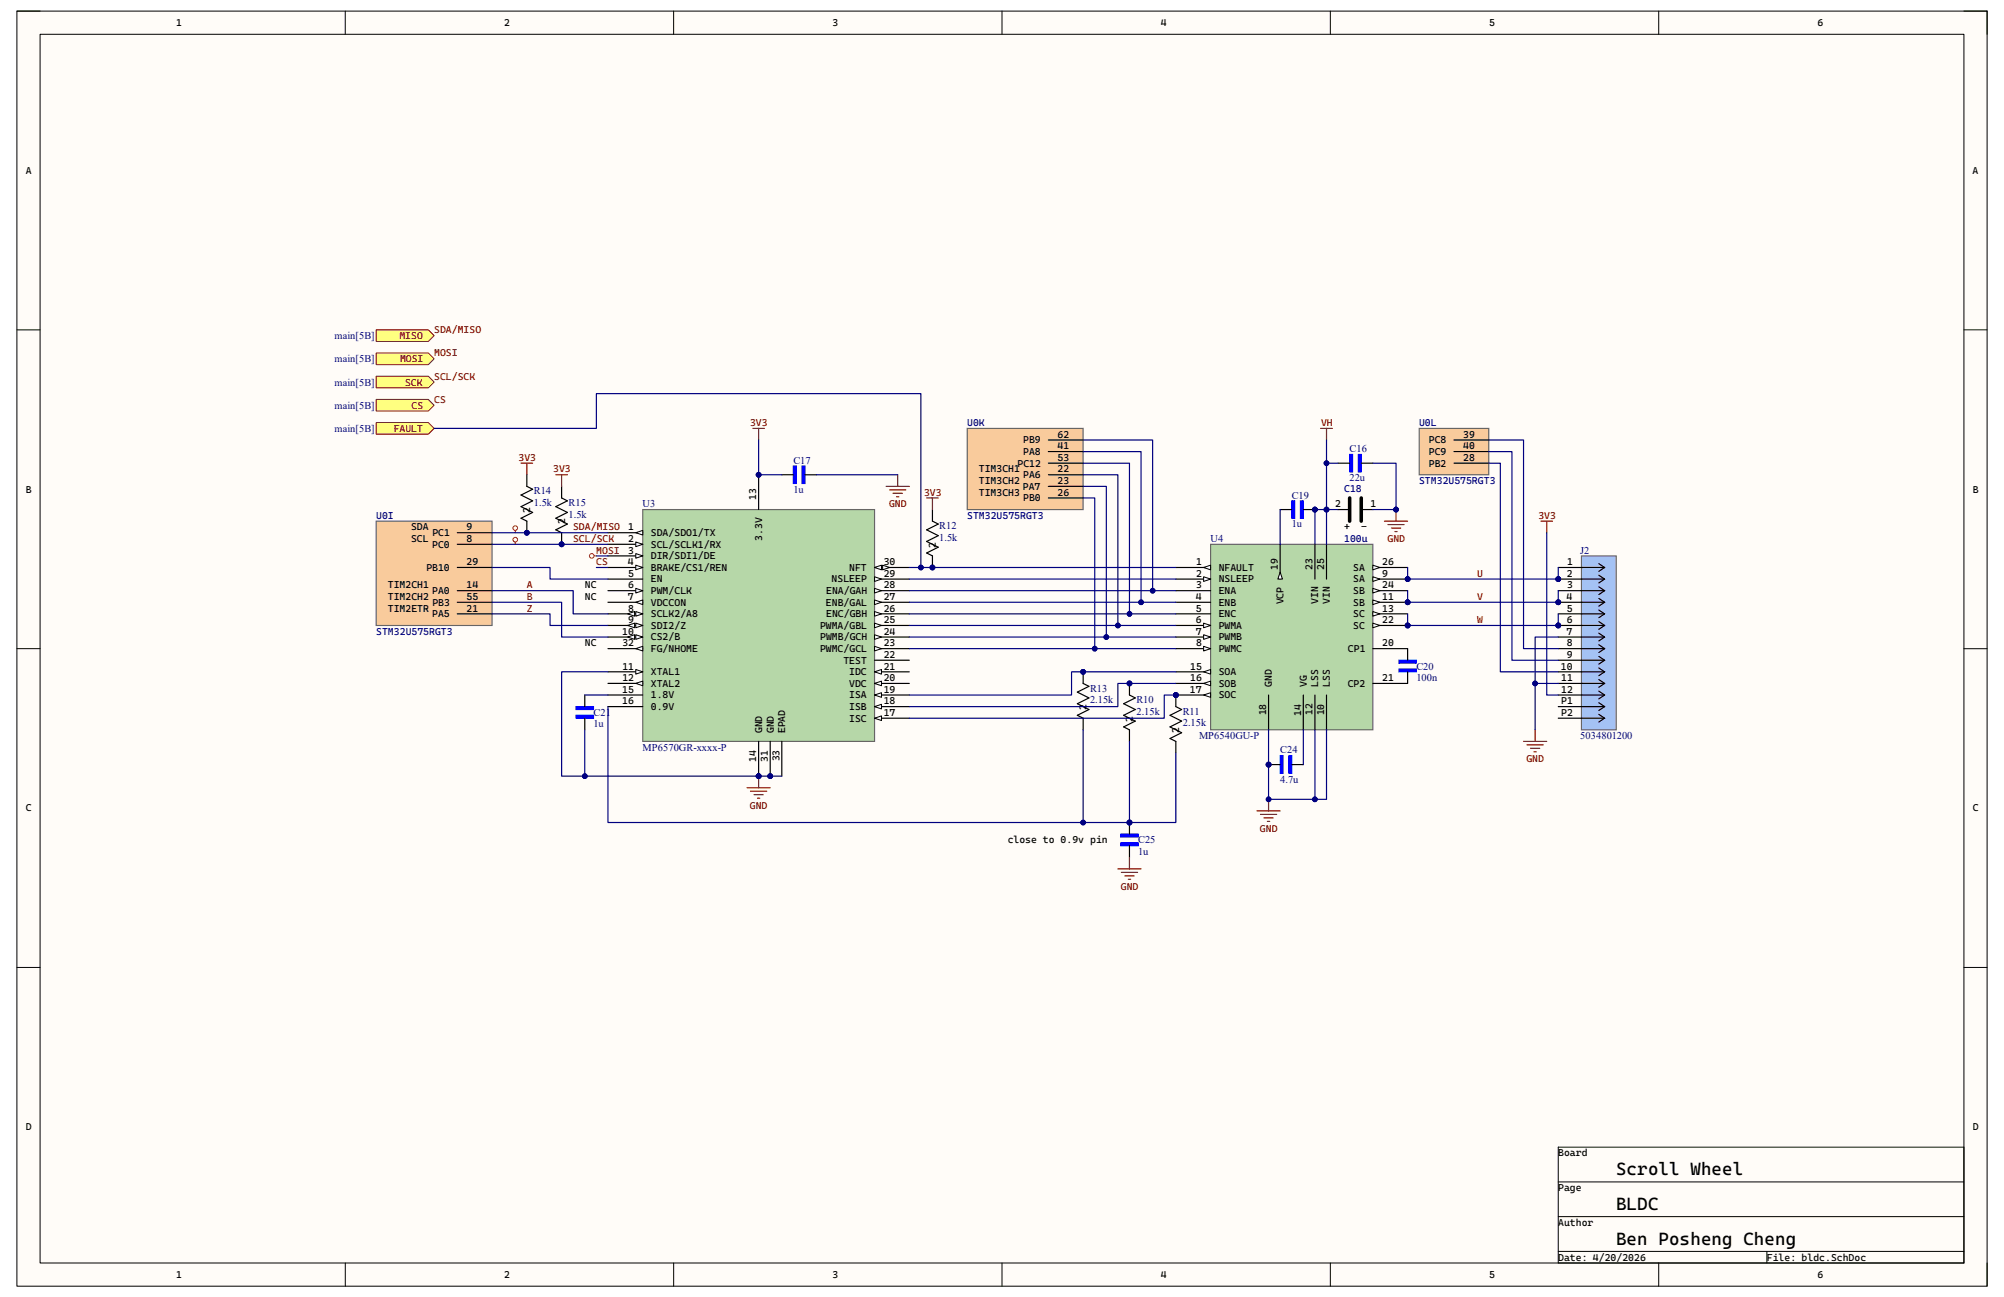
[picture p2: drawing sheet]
<svg xmlns="http://www.w3.org/2000/svg" width="432mm" height="279mm" viewBox="0 0 432 279" stroke-linecap="round" stroke-linejoin="round" font-family="sans-serif">
<defs><g id="words">
<g font-size="3.8">
<text x="348.2" y="253.2">Scroll Wheel</text>
<text x="348.2" y="260.7">BLDC</text>
<text x="348.2" y="268.2">Ben Posheng Cheng</text>
</g>
<g font-size="2.2">
<text x="37.9" y="5.6">1</text>
<text x="108.6" y="5.6">2</text>
<text x="179.4" y="5.6">3</text>
<text x="250.1" y="5.6">4</text>
<text x="320.9" y="5.6">5</text>
<text x="391.6" y="5.6">6</text>
<text x="5.5" y="37.5">A</text>
<text x="425" y="37.5">A</text>
<text x="220.5" y="95.5">PB9</text>
<text x="227.9" y="94.3">62</text>
<text x="307.9" y="95.5">PC8</text>
<text x="315.3" y="94.3">39</text>
<text x="210.9" y="101.8">TIM3CH1</text>
<text x="219.2" y="100.5">PC12</text>
<text x="220.5" y="98">PA8</text>
<text x="227.9" y="101.8">22</text>
<text x="227.9" y="99.3">53</text>
<text x="227.9" y="96.8">41</text>
<text x="307.9" y="98">PC9</text>
<text x="307.9" y="100.5">PB2</text>
<text x="315.3" y="96.8">40</text>
<text x="315.3" y="99.3">28</text>
<text x="5.5" y="106.1">B</text>
<text x="162.9" y="107.8" transform="rotate(-90 162.9 107.8)">13</text>
<text x="210.9" y="104.3">TIM3CH2</text>
<text x="210.9" y="106.8">TIM3CH3</text>
<text x="220.4" y="105.5">PA7</text>
<text x="220.5" y="103">PA6</text>
<text x="220.5" y="108">PB0</text>
<text x="227.9" y="104.3">23</text>
<text x="227.9" y="106.8">26</text>
<text x="425.1" y="106.1">B</text>
<text x="114.3" y="110.5" transform="rotate(-90 114.3 110.5)">2</text>
<text x="121.7" y="113" transform="rotate(-90 121.7 113)">2</text>
<text x="287.7" y="109.3">2</text>
<text x="295.3" y="109.3">1</text>
<text x="88.6" y="114.3">SDA</text>
<text x="88.6" y="116.8">SCL</text>
<text x="93.1" y="118">PC0</text>
<text x="93.2" y="115.5">PC1</text>
<text x="100.5" y="116.8">8</text>
<text x="100.5" y="114.3">9</text>
<text x="135.3" y="116.8">2</text>
<text x="135.4" y="114.3">1</text>
<text x="135.4" y="119.3">3</text>
<text x="140.3" y="115.5">SDA/SDO1/TX</text>
<text x="140.3" y="118">SCL/SCLK1/RX</text>
<text x="164.2" y="116.5" transform="rotate(-90 164.2 116.5)">3.3V</text>
<text x="201.7" y="118" transform="rotate(-90 201.7 118)">2</text>
<text x="289.6" y="114.3">+</text>
<text x="293.3" y="114.3">-</text>
<text x="91.9" y="123">PB10</text>
<text x="100.5" y="121.8">29</text>
<text x="135.3" y="121.8">4</text>
<text x="135.3" y="124.2">5</text>
<text x="140.3" y="120.5">DIR/SDI1/DE</text>
<text x="140.3" y="123">BRAKE/CS1/REN</text>
<text x="140.3" y="125.5">EN</text>
<text x="179.2" y="125.5">NSLEEP</text>
<text x="183" y="123">NFT</text>
<text x="190.4" y="124.2">29</text>
<text x="190.4" y="121.8">30</text>
<text x="257.7" y="121.8">1</text>
<text x="257.7" y="124.2">2</text>
<text x="262.6" y="123">NFAULT</text>
<text x="262.6" y="125.5">NSLEEP</text>
<text x="275.3" y="122.8" transform="rotate(-90 275.3 122.8)">19</text>
<text x="282.8" y="122.8" transform="rotate(-90 282.8 122.8)">23</text>
<text x="285.3" y="122.8" transform="rotate(-90 285.3 122.8)">25</text>
<text x="291.6" y="125.5">SA</text>
<text x="291.6" y="123">SA</text>
<text x="297.8" y="124.2">9</text>
<text x="297.8" y="121.8">26</text>
<text x="337.6" y="124.2">2</text>
<text x="337.7" y="121.8">1</text>
<text x="83.6" y="126.7">TIM2CH1</text>
<text x="83.6" y="129.2">TIM2CH2</text>
<text x="83.6" y="131.7">TIM2ETR</text>
<text x="93.1" y="128">PA0</text>
<text x="93.2" y="130.5">PB3</text>
<text x="100.5" y="126.7">14</text>
<text x="100.5" y="129.2">55</text>
<text x="100.5" y="131.7">21</text>
<text x="126" y="126.7">NC</text>
<text x="126" y="129.2">NC</text>
<text x="135.3" y="129.2">7</text>
<text x="135.3" y="126.7">6</text>
<text x="135.3" y="131.7">8</text>
<text x="140.3" y="128">PWM/CLK</text>
<text x="140.3" y="130.5">VDCCON</text>
<text x="178" y="130.5">ENB/GAL</text>
<text x="178" y="128">ENA/GAH</text>
<text x="190.4" y="131.7">26</text>
<text x="190.4" y="129.2">27</text>
<text x="190.4" y="126.7">28</text>
<text x="257.7" y="129.2">4</text>
<text x="257.7" y="131.7">5</text>
<text x="257.8" y="126.7">3</text>
<text x="262.6" y="128">ENA</text>
<text x="262.6" y="130.5">ENB</text>
<text x="276.6" y="130.2" transform="rotate(-90 276.6 130.2)">VCP</text>
<text x="284.1" y="130.1" transform="rotate(-90 284.1 130.1)">VIN</text>
<text x="286.6" y="130.1" transform="rotate(-90 286.6 130.1)">VIN</text>
<text x="291.6" y="130.5">SB</text>
<text x="291.6" y="128">SB</text>
<text x="297.8" y="129.2">11</text>
<text x="297.8" y="131.7">13</text>
<text x="297.8" y="126.7">24</text>
<text x="337.6" y="129.2">4</text>
<text x="337.6" y="131.7">5</text>
<text x="337.7" y="126.7">3</text>
<text x="93.1" y="133">PA5</text>
<text x="134.1" y="136.7">10</text>
<text x="135.3" y="134.2">9</text>
<text x="140.3" y="133">SCLK2/A8</text>
<text x="140.3" y="135.5">SDI2/Z</text>
<text x="140.3" y="138">CS2/B</text>
<text x="176.7" y="135.5">PWMA/GBL</text>
<text x="176.7" y="138">PWMB/GCH</text>
<text x="178" y="133">ENC/GBH</text>
<text x="190.4" y="136.7">24</text>
<text x="190.4" y="134.2">25</text>
<text x="257.6" y="136.7">7</text>
<text x="257.7" y="134.2">6</text>
<text x="262.6" y="133">ENC</text>
<text x="262.6" y="135.5">PWMA</text>
<text x="262.6" y="138">PWMB</text>
<text x="291.6" y="133">SC</text>
<text x="291.6" y="135.5">SC</text>
<text x="297.8" y="134.2">22</text>
<text x="337.5" y="136.7">7</text>
<text x="337.6" y="134.2">6</text>
<text x="126" y="139.2">NC</text>
<text x="134.1" y="139.2">32</text>
<text x="140.3" y="140.5">FG/NHOME</text>
<text x="176.7" y="140.5">PWMC/GCL</text>
<text x="181.7" y="143">TEST</text>
<text x="190.4" y="141.7">22</text>
<text x="190.4" y="139.2">23</text>
<text x="257.7" y="139.2">8</text>
<text x="262.6" y="140.5">PWMC</text>
<text x="290.4" y="140.5">CP1</text>
<text x="297.8" y="139.2">20</text>
<text x="337.6" y="139.2">8</text>
<text x="337.6" y="141.7">9</text>
<text x="134.1" y="149.2">15</text>
<text x="134.1" y="144.2">11</text>
<text x="134.1" y="146.7">12</text>
<text x="140.3" y="145.5">XTAL1</text>
<text x="140.3" y="148">XTAL2</text>
<text x="183" y="148">VDC</text>
<text x="183" y="145.5">IDC</text>
<text x="190.4" y="149.2">19</text>
<text x="190.4" y="146.7">20</text>
<text x="190.4" y="144.2">21</text>
<text x="256.4" y="149.2">17</text>
<text x="256.5" y="144.2">15</text>
<text x="256.5" y="146.7">16</text>
<text x="262.6" y="145.5">SOA</text>
<text x="262.6" y="148">SOB</text>
<text x="274.1" y="148" transform="rotate(-90 274.1 148)">GND</text>
<text x="281.6" y="148" transform="rotate(-90 281.6 148)">VG</text>
<text x="284.1" y="148" transform="rotate(-90 284.1 148)">LSS</text>
<text x="286.6" y="148" transform="rotate(-90 286.6 148)">LSS</text>
<text x="290.4" y="148">CP2</text>
<text x="297.8" y="146.7">21</text>
<text x="336.3" y="144.2">10</text>
<text x="336.4" y="146.7">11</text>
<text x="336.4" y="149.2">12</text>
<text x="134.1" y="151.7">16</text>
<text x="140.3" y="150.5">1.8V</text>
<text x="140.3" y="153">0.9V</text>
<text x="183" y="155.4">ISC</text>
<text x="183" y="153">ISB</text>
<text x="183" y="150.5">ISA</text>
<text x="190.4" y="154.2">17</text>
<text x="190.4" y="151.7">18</text>
<text x="234.1" y="152.9" transform="rotate(-90 234.1 152.9)">2</text>
<text x="244.1" y="155.4" transform="rotate(-90 244.1 155.4)">2</text>
<text x="262.6" y="150.5">SOC</text>
<text x="272.8" y="154.1" transform="rotate(-90 272.8 154.1)">18</text>
<text x="280.3" y="154.1" transform="rotate(-90 280.3 154.1)">14</text>
<text x="282.8" y="154.1" transform="rotate(-90 282.8 154.1)">12</text>
<text x="285.3" y="154.1" transform="rotate(-90 285.3 154.1)">10</text>
<text x="336.4" y="151.7">P1</text>
<text x="336.4" y="154.2">P2</text>
<text x="164.2" y="157.9" transform="rotate(-90 164.2 157.9)">GND</text>
<text x="166.7" y="157.9" transform="rotate(-90 166.7 157.9)">GND</text>
<text x="169.2" y="157.9" transform="rotate(-90 169.2 157.9)">EPAD</text>
<text x="254.1" y="157.9" transform="rotate(-90 254.1 157.9)">2</text>
<text x="162.9" y="164.1" transform="rotate(-90 162.9 164.1)">14</text>
<text x="165.4" y="164.1" transform="rotate(-90 165.4 164.1)">31</text>
<text x="167.9" y="164" transform="rotate(-90 167.9 164)">33</text>
<text x="5.5" y="174.8">C</text>
<text x="425.1" y="174.8">C</text>
<text x="217.1" y="181.7">close to 0.9v pin</text>
<text x="5.5" y="243.5">D</text>
<text x="425.1" y="243.5">D</text>
<text x="335.7" y="249.1">Board</text>
<text x="335.7" y="256.6">Page</text>
<text x="335.7" y="264.1">Author</text>
<text x="37.9" y="275.3">1</text>
<text x="108.6" y="275.3">2</text>
<text x="179.4" y="275.3">3</text>
<text x="250.1" y="275.3">4</text>
<text x="320.9" y="275.3">5</text>
<text x="335.7" y="271.6">Date: 4/20/2026</text>
<text x="380.7" y="271.6">File: bldc.SchDoc</text>
<text x="391.6" y="275.3">6</text>
</g>
<g font-size="2.2" fill="#800000">
<text x="93.6" y="71.8">SDA/MISO</text>
<text x="86.1" y="73.1">MISO</text>
<text x="93.6" y="76.8">MOSI</text>
<text x="86.2" y="78.1">MOSI</text>
<text x="87.3" y="83.1">SCK</text>
<text x="93.6" y="81.8">SCL/SCK</text>
<text x="88.7" y="88.1">CS</text>
<text x="93.6" y="86.8">CS</text>
<text x="84.8" y="93">FAULT</text>
<text x="161.6" y="91.8">3V3</text>
<text x="284.6" y="91.8">VH</text>
<text x="111.7" y="99.3">3V3</text>
<text x="119.2" y="101.8">3V3</text>
<text x="199.1" y="106.8">3V3</text>
<text x="191.6" y="109.3">GND</text>
<text x="331.5" y="111.8">3V3</text>
<text x="123.5" y="114.3">SDA/MISO</text>
<text x="123.5" y="116.8">SCL/SCK</text>
<text x="128.5" y="119.3">MOSI</text>
<text x="299" y="116.8">GND</text>
<text x="128.5" y="121.8">CS</text>
<text x="318.3" y="124.2">U</text>
<text x="113.5" y="126.7">A</text>
<text x="113.5" y="129.2">B</text>
<text x="113.5" y="131.7">Z</text>
<text x="318.3" y="129.2">V</text>
<text x="318.3" y="134.2">W</text>
<text x="328.9" y="164.2">GND</text>
<text x="161.6" y="174.2">GND</text>
<text x="271.5" y="179.2">GND</text>
<text x="241.5" y="191.6">GND</text>
</g>
<g font-size="2.2" fill="#000080">
<text x="72.1" y="73.1">main[5B]</text>
<text x="72.1" y="78.1">main[5B]</text>
<text x="72.1" y="83.1">main[5B]</text>
<text x="72.1" y="88.1">main[5B]</text>
<text x="72.1" y="93">main[5B]</text>
<text x="208.4" y="91.8">U0K</text>
<text x="305.8" y="91.8">U0L</text>
<text x="170.9" y="99.9">C17</text>
<text x="290.8" y="97.4">C16</text>
<text x="115" y="106.5">R14</text>
<text x="170.9" y="106.1">1u</text>
<text x="278.3" y="107.4">C19</text>
<text x="289.6" y="106">C18</text>
<text x="290.8" y="103.6">22u</text>
<text x="305.8" y="104.3">STM32U575RGT3</text>
<text x="81.1" y="111.8">U0I</text>
<text x="115" y="109">1.5k</text>
<text x="122.5" y="109">R15</text>
<text x="122.5" y="111.5">1.5k</text>
<text x="138.5" y="109.3">U3</text>
<text x="208.4" y="111.8">STM32U575RGT3</text>
<text x="278.3" y="113.6">1u</text>
<text x="202.4" y="114">R12</text>
<text x="202.4" y="116.5">1.5k</text>
<text x="260.9" y="116.8">U4</text>
<text x="289.6" y="116.8">100u</text>
<text x="340.5" y="119.3">J2</text>
<text x="81.1" y="136.7">STM32U575RGT3</text>
<text x="234.9" y="149">R13</text>
<text x="305.2" y="144.2">C20</text>
<text x="305.2" y="146.7">100n</text>
<text x="127.9" y="154.2">C21</text>
<text x="234.9" y="151.5">2.15k</text>
<text x="244.9" y="151.5">R10</text>
<text x="244.9" y="154">2.15k</text>
<text x="254.8" y="154">R11</text>
<text x="127.9" y="156.7">1u</text>
<text x="138.5" y="161.7">MP6570GR-xxxx-P</text>
<text x="254.8" y="156.5">2.15k</text>
<text x="258.4" y="159.2">MP6540GU-P</text>
<text x="340.5" y="159.2">5034801200</text>
<text x="275.8" y="162.3">C24</text>
<text x="275.8" y="168.6">4.7u</text>
<text x="245.2" y="181.7">C25</text>
<text x="245.2" y="184.2">1u</text>
</g>
</g></defs>
<path d="M3.6 2.4h424.6v274.7h-424.6z" fill-rule="evenodd" fill="#fffcf8"/>
<path d="M3.6 2.4h424.6v274.7h-424.6z" fill="none" stroke="#000" stroke-width=".22"/>
<path d="M8.6 7.4h414.6v264.7h-414.6z" fill-rule="evenodd" fill="#fffcf8"/>
<g fill="none" stroke="#000" stroke-width=".22">
<path d="M3.6 2.4h5M8.6 7.4h414.6v264.7h-414.6zM74.4 2.4v5M145.1 2.4v5M215.9 2.4v5M286.6 2.4v5M357.4 2.4v5M423.2 2.4h5v5M3.6 71.1h5M423.2 71.1h5M3.6 139.7h5M423.2 139.7h5"/>
<path d="M3.6 208.4h5M423.2 208.4h5M335.8 247.1v25h87.4v-25h-87.4M335.8 254.6h87.4M74.4 272.1v5M145.2 272.1v5M215.9 272.1v5M286.6 272.1v5M335.8 262.1h87.4M335.8 269.6h87.4M357.4 272.1v5M380.7 269.6v2.5"/>
<path d="M428.2 272.1v5"/>
</g>
<circle cx="303.3" cy="124.7" r=".5" fill="#000080"/>
<circle cx="303.3" cy="124.7" r=".5" fill="none" stroke="#000080" stroke-width=".22"/>
<circle cx="303.3" cy="129.7" r=".5" fill="#000080"/>
<circle cx="303.3" cy="129.7" r=".5" fill="none" stroke="#000080" stroke-width=".22"/>
<circle cx="253.4" cy="149.7" r=".5" fill="#000080"/>
<circle cx="253.4" cy="149.7" r=".5" fill="none" stroke="#000080" stroke-width=".22"/>
<circle cx="303.3" cy="134.7" r=".5" fill="#000080"/>
<circle cx="303.3" cy="134.7" r=".5" fill="none" stroke="#000080" stroke-width=".22"/>
<path d="M260.8 117.3h35v39.9h-35z" fill-rule="evenodd" fill="#b6d7a8"/>
<path d="M260.8 117.3h35v39.9h-35z" fill="none" stroke="#666" stroke-width=".25"/>
<path d="M253.4 122.2h7.4" fill="none" stroke="#000" stroke-width=".25"/>
<path d="M259.3 122.2l1.5-.4v1z" fill="#f8fcff"/>
<path d="M259.3 122.2l1.5-.4v1z" fill="none" stroke="#000" stroke-width=".22"/>
<path d="M253.4 124.7h7.4" fill="none" stroke="#000" stroke-width=".25"/>
<path d="M259.3 124.2l1.5 .5-1.5 .6z" fill="#f8fcff"/>
<path d="M259.3 124.2l1.5 .5-1.5 .6z" fill="none" stroke="#000" stroke-width=".22"/>
<path d="M253.4 127.2h7.4M253.4 129.7h7.4M253.4 132.2h7.4M253.4 134.7h7.4" fill="none" stroke="#000" stroke-width=".25"/>
<path d="M259.3 134.2l1.5 .5-1.5 .5z" fill="#f8fcff"/>
<path d="M259.3 134.2l1.5 .5-1.5 .5z" fill="none" stroke="#000" stroke-width=".22"/>
<path d="M253.4 137.2h7.4" fill="none" stroke="#000" stroke-width=".25"/>
<path d="M259.3 136.7l1.5 .5-1.5 .5z" fill="#f8fcff"/>
<path d="M259.3 136.7l1.5 .5-1.5 .5z" fill="none" stroke="#000" stroke-width=".22"/>
<path d="M253.4 139.7h7.4" fill="none" stroke="#000" stroke-width=".25"/>
<path d="M259.3 139.2l1.5 .5-1.5 .5z" fill="#f8fcff"/>
<path d="M259.3 139.2l1.5 .5-1.5 .5z" fill="none" stroke="#000" stroke-width=".22"/>
<path d="M295.8 124.7h7.5" fill="none" stroke="#000" stroke-width=".25"/>
<path d="M295.8 124.2l1.5 .5-1.5 .6z" fill="#f8fcff"/>
<path d="M295.8 124.2l1.5 .5-1.5 .6z" fill="none" stroke="#000" stroke-width=".22"/>
<circle cx="303.3" cy="124.7" r=".5" fill="#000080"/>
<circle cx="303.3" cy="124.7" r=".5" fill="none" stroke="#000080" stroke-width=".22"/>
<path d="M295.8 129.7h7.5M285.8 149.7v7.5" fill="none" stroke="#000" stroke-width=".25"/>
<path d="M295.8 129.2l1.5 .5-1.5 .5z" fill="#f8fcff"/>
<path d="M295.8 129.2l1.5 .5-1.5 .5z" fill="none" stroke="#000" stroke-width=".22"/>
<circle cx="303.3" cy="129.7" r=".5" fill="#000080"/>
<circle cx="303.3" cy="129.7" r=".5" fill="none" stroke="#000080" stroke-width=".22"/>
<path d="M295.8 132.2h7.5M283.3 149.7v7.5" fill="none" stroke="#000" stroke-width=".25"/>
<path d="M295.8 131.7l1.5 .5-1.5 .5z" fill="#f8fcff"/>
<path d="M295.8 131.7l1.5 .5-1.5 .5z" fill="none" stroke="#000" stroke-width=".22"/>
<path d="M253.4 144.7h7.4M280.8 149.7v7.5" fill="none" stroke="#000" stroke-width=".25"/>
<path d="M259.3 144.7l1.5-.5v1z" fill="#f8fcff"/>
<path d="M259.3 144.7l1.5-.5v1z" fill="none" stroke="#000" stroke-width=".22"/>
<path d="M253.4 147.2h7.4" fill="none" stroke="#000" stroke-width=".25"/>
<path d="M259.3 147.2l1.5-.5v1z" fill="#f8fcff"/>
<path d="M259.3 147.2l1.5-.5v1z" fill="none" stroke="#000" stroke-width=".22"/>
<path d="M253.4 149.7h7.4" fill="none" stroke="#000" stroke-width=".25"/>
<path d="M259.3 149.7l1.5-.5v1z" fill="#f8fcff"/>
<path d="M259.3 149.7l1.5-.5v1z" fill="none" stroke="#000" stroke-width=".22"/>
<circle cx="253.4" cy="149.7" r=".5" fill="#000080"/>
<circle cx="253.4" cy="149.7" r=".5" fill="none" stroke="#000080" stroke-width=".22"/>
<path d="M275.8 117.3v7.4M273.3 149.7v7.5" fill="none" stroke="#000" stroke-width=".25"/>
<path d="M275.8 123.3l.5 1.4h-1z" fill="#f8fcff"/>
<path d="M275.8 123.3l.5 1.4h-1z" fill="none" stroke="#000" stroke-width=".22"/>
<path d="M295.8 139.7h7.5M295.8 134.7h7.5M295.8 147.2h7.5" fill="none" stroke="#000" stroke-width=".25"/>
<path d="M295.8 134.2l1.5 .5-1.5 .5z" fill="#f8fcff"/>
<path d="M295.8 134.2l1.5 .5-1.5 .5z" fill="none" stroke="#000" stroke-width=".22"/>
<circle cx="303.3" cy="134.7" r=".5" fill="#000080"/>
<circle cx="303.3" cy="134.7" r=".5" fill="none" stroke="#000080" stroke-width=".22"/>
<path d="M283.3 117.3v7.4M295.8 127.2h7.5" fill="none" stroke="#000" stroke-width=".25"/>
<path d="M295.8 126.7l1.5 .5-1.5 .5z" fill="#f8fcff"/>
<path d="M295.8 126.7l1.5 .5-1.5 .5z" fill="none" stroke="#000" stroke-width=".22"/>
<path d="M285.8 117.3v7.4M295.8 122.2h7.5" fill="none" stroke="#000" stroke-width=".25"/>
<path d="M295.8 121.8l1.5 .4-1.5 .6z" fill="#f8fcff"/>
<path d="M295.8 121.8l1.5 .4-1.5 .6z" fill="none" stroke="#000" stroke-width=".22"/>
<circle cx="163.5" cy="102.3" r=".5" fill="#000080"/>
<circle cx="163.5" cy="102.3" r=".5" fill="none" stroke="#000080" stroke-width=".22"/>
<circle cx="163.5" cy="167.2" r=".5" fill="#000080"/>
<circle cx="163.5" cy="167.2" r=".5" fill="none" stroke="#000080" stroke-width=".22"/>
<circle cx="166" cy="167.2" r=".5" fill="#000080"/>
<circle cx="166" cy="167.2" r=".5" fill="none" stroke="#000080" stroke-width=".22"/>
<path d="M138.5 109.8h49.9v49.9h-49.9z" fill-rule="evenodd" fill="#b6d7a8"/>
<path d="M138.5 109.8h49.9v49.9h-49.9z" fill="none" stroke="#666" stroke-width=".25"/>
<path d="M131 114.8h7.5" fill="none" stroke="#000" stroke-width=".25"/>
<path d="M137 114.8l1.5-.5v1z" fill="#f8fcff"/>
<path d="M137 114.8l1.5-.5v1z" fill="none" stroke="#000" stroke-width=".22"/>
<path d="M131 117.3h7.5" fill="none" stroke="#000" stroke-width=".25"/>
<path d="M137 116.8l1.5 .5-1.5 .5z" fill="#f8fcff"/>
<path d="M137 116.8l1.5 .5-1.5 .5z" fill="none" stroke="#000" stroke-width=".22"/>
<path d="M131 119.8h7.5" fill="none" stroke="#000" stroke-width=".25"/>
<path d="M137 119.3l1.5 .5-1.5 .5z" fill="#f8fcff"/>
<path d="M137 119.3l1.5 .5-1.5 .5z" fill="none" stroke="#000" stroke-width=".22"/>
<path d="M131 122.2h7.5" fill="none" stroke="#000" stroke-width=".25"/>
<path d="M137 121.8l1.5 .4-1.5 .6z" fill="#f8fcff"/>
<path d="M137 121.8l1.5 .4-1.5 .6z" fill="none" stroke="#000" stroke-width=".22"/>
<path d="M131 124.7h7.5M131 127.2h7.5" fill="none" stroke="#000" stroke-width=".25"/>
<path d="M137 126.7l1.5 .5-1.5 .5z" fill="#f8fcff"/>
<path d="M137 126.7l1.5 .5-1.5 .5z" fill="none" stroke="#000" stroke-width=".22"/>
<path d="M131 129.7h7.5" fill="none" stroke="#000" stroke-width=".25"/>
<path d="M137 129.7l1.5-.5v1z" fill="#f8fcff"/>
<path d="M137 129.7l1.5-.5v1z" fill="none" stroke="#000" stroke-width=".22"/>
<path d="M131 132.2h7.5" fill="none" stroke="#000" stroke-width=".25"/>
<path d="M137 131.7l1.5 .5-1.5 .5z" fill="#f8fcff"/>
<path d="M137 131.7l1.5 .5-1.5 .5z" fill="none" stroke="#000" stroke-width=".22"/>
<path d="M135.2 132.2l1.5-.5v1z" fill="#f8fcff"/>
<path d="M135.2 132.2l1.5-.5v1z" fill="none" stroke="#000" stroke-width=".22"/>
<path d="M131 134.7h7.5" fill="none" stroke="#000" stroke-width=".25"/>
<path d="M137 134.2l1.5 .5-1.5 .5z" fill="#f8fcff"/>
<path d="M137 134.2l1.5 .5-1.5 .5z" fill="none" stroke="#000" stroke-width=".22"/>
<path d="M135.2 134.7l1.5-.5v1z" fill="#f8fcff"/>
<path d="M135.2 134.7l1.5-.5v1z" fill="none" stroke="#000" stroke-width=".22"/>
<path d="M131 137.2h7.5" fill="none" stroke="#000" stroke-width=".25"/>
<path d="M137 136.7l1.5 .5-1.5 .5z" fill="#f8fcff"/>
<path d="M137 136.7l1.5 .5-1.5 .5z" fill="none" stroke="#000" stroke-width=".22"/>
<path d="M135.2 137.2l1.5-.5v1z" fill="#f8fcff"/>
<path d="M135.2 137.2l1.5-.5v1z" fill="none" stroke="#000" stroke-width=".22"/>
<path d="M131 144.7h7.5" fill="none" stroke="#000" stroke-width=".25"/>
<path d="M137 144.2l1.5 .5-1.5 .5z" fill="#f8fcff"/>
<path d="M137 144.2l1.5 .5-1.5 .5z" fill="none" stroke="#000" stroke-width=".22"/>
<path d="M131 147.2h7.5" fill="none" stroke="#000" stroke-width=".25"/>
<path d="M137 147.2l1.5-.5v1z" fill="#f8fcff"/>
<path d="M137 147.2l1.5-.5v1z" fill="none" stroke="#000" stroke-width=".22"/>
<path d="M163.5 102.3v7.5" fill="none" stroke="#000" stroke-width=".25"/>
<circle cx="163.5" cy="102.3" r=".5" fill="#000080"/>
<circle cx="163.5" cy="102.3" r=".5" fill="none" stroke="#000080" stroke-width=".22"/>
<path d="M163.5 159.7v7.5" fill="none" stroke="#000" stroke-width=".25"/>
<circle cx="163.5" cy="167.2" r=".5" fill="#000080"/>
<circle cx="163.5" cy="167.2" r=".5" fill="none" stroke="#000080" stroke-width=".22"/>
<path d="M131 149.7h7.5M131 152.2h7.5M188.4 154.7h7.5" fill="none" stroke="#000" stroke-width=".25"/>
<path d="M188.4 154.7l1.5-.5v1z" fill="#f8fcff"/>
<path d="M188.4 154.7l1.5-.5v1z" fill="none" stroke="#000" stroke-width=".22"/>
<path d="M188.4 152.2h7.5" fill="none" stroke="#000" stroke-width=".25"/>
<path d="M188.4 152.2l1.5-.5v1z" fill="#f8fcff"/>
<path d="M188.4 152.2l1.5-.5v1z" fill="none" stroke="#000" stroke-width=".22"/>
<path d="M188.4 149.7h7.5" fill="none" stroke="#000" stroke-width=".25"/>
<path d="M188.4 149.7l1.5-.5v1z" fill="#f8fcff"/>
<path d="M188.4 149.7l1.5-.5v1z" fill="none" stroke="#000" stroke-width=".22"/>
<path d="M188.4 147.2h7.5" fill="none" stroke="#000" stroke-width=".25"/>
<path d="M188.4 147.2l1.5-.5v1z" fill="#f8fcff"/>
<path d="M188.4 147.2l1.5-.5v1z" fill="none" stroke="#000" stroke-width=".22"/>
<path d="M188.4 144.7h7.5" fill="none" stroke="#000" stroke-width=".25"/>
<path d="M188.4 144.7l1.5-.5v1z" fill="#f8fcff"/>
<path d="M188.4 144.7l1.5-.5v1z" fill="none" stroke="#000" stroke-width=".22"/>
<path d="M188.4 139.7h7.5M188.4 142.2h7.5" fill="none" stroke="#000" stroke-width=".25"/>
<path d="M188.4 139.2l1.5 .5-1.5 .5z" fill="#f8fcff"/>
<path d="M188.4 139.2l1.5 .5-1.5 .5z" fill="none" stroke="#000" stroke-width=".22"/>
<path d="M188.4 137.2h7.5" fill="none" stroke="#000" stroke-width=".25"/>
<path d="M188.4 136.7l1.5 .5-1.5 .5z" fill="#f8fcff"/>
<path d="M188.4 136.7l1.5 .5-1.5 .5z" fill="none" stroke="#000" stroke-width=".22"/>
<path d="M188.4 134.7h7.5" fill="none" stroke="#000" stroke-width=".25"/>
<path d="M188.4 134.2l1.5 .5-1.5 .5z" fill="#f8fcff"/>
<path d="M188.4 134.2l1.5 .5-1.5 .5z" fill="none" stroke="#000" stroke-width=".22"/>
<path d="M188.4 132.2h7.5" fill="none" stroke="#000" stroke-width=".25"/>
<path d="M188.4 131.7l1.5 .5-1.5 .5z" fill="#f8fcff"/>
<path d="M188.4 131.7l1.5 .5-1.5 .5z" fill="none" stroke="#000" stroke-width=".22"/>
<path d="M188.4 129.7h7.5" fill="none" stroke="#000" stroke-width=".25"/>
<path d="M188.4 129.2l1.5 .5-1.5 .5z" fill="#f8fcff"/>
<path d="M188.4 129.2l1.5 .5-1.5 .5z" fill="none" stroke="#000" stroke-width=".22"/>
<path d="M188.4 127.2h7.5" fill="none" stroke="#000" stroke-width=".25"/>
<path d="M188.4 126.7l1.5 .5-1.5 .5z" fill="#f8fcff"/>
<path d="M188.4 126.7l1.5 .5-1.5 .5z" fill="none" stroke="#000" stroke-width=".22"/>
<path d="M188.4 124.7h7.5" fill="none" stroke="#000" stroke-width=".25"/>
<path d="M188.4 124.2l1.5 .5-1.5 .6z" fill="#f8fcff"/>
<path d="M188.4 124.2l1.5 .5-1.5 .6z" fill="none" stroke="#000" stroke-width=".22"/>
<path d="M188.4 122.2h7.5" fill="none" stroke="#000" stroke-width=".25"/>
<path d="M188.4 122.2l1.5-.4v1z" fill="#f8fcff"/>
<path d="M188.4 122.2l1.5-.4v1z" fill="none" stroke="#000" stroke-width=".22"/>
<path d="M190.2 121.8l1.5 .4-1.5 .6z" fill="#f8fcff"/>
<path d="M190.2 121.8l1.5 .4-1.5 .6z" fill="none" stroke="#000" stroke-width=".22"/>
<path d="M166 159.7v7.5" fill="none" stroke="#000" stroke-width=".25"/>
<circle cx="166" cy="167.2" r=".5" fill="#000080"/>
<circle cx="166" cy="167.2" r=".5" fill="none" stroke="#000080" stroke-width=".22"/>
<path d="M131 139.7h7.5" fill="none" stroke="#000" stroke-width=".25"/>
<path d="M137 139.7l1.5-.5v1z" fill="#f8fcff"/>
<path d="M137 139.7l1.5-.5v1z" fill="none" stroke="#000" stroke-width=".22"/>
<path d="M168.5 159.7v7.5" fill="none" stroke="#000" stroke-width=".25"/>
<circle cx="335.8" cy="124.7" r=".5" fill="#000080"/>
<circle cx="335.8" cy="124.7" r=".5" fill="none" stroke="#000080" stroke-width=".22"/>
<circle cx="335.8" cy="129.7" r=".5" fill="#000080"/>
<circle cx="335.8" cy="129.7" r=".5" fill="none" stroke="#000080" stroke-width=".22"/>
<circle cx="335.8" cy="134.7" r=".5" fill="#000080"/>
<circle cx="335.8" cy="134.7" r=".5" fill="none" stroke="#000080" stroke-width=".22"/>
<path d="M340.8 119.8h7.5v37.4h-7.5z" fill-rule="evenodd" fill="#a4c2f4"/>
<path d="M340.8 119.8h7.5v37.4h-7.5z" fill="none" stroke="#666" stroke-width=".25"/>
<path d="M335.8 122.2h5M335.8 124.7h5" fill="none" stroke="#000" stroke-width=".25"/>
<circle cx="335.8" cy="124.7" r=".5" fill="#000080"/>
<circle cx="335.8" cy="124.7" r=".5" fill="none" stroke="#000080" stroke-width=".22"/>
<path d="M335.8 127.2h5M335.8 129.7h5" fill="none" stroke="#000" stroke-width=".25"/>
<circle cx="335.8" cy="129.7" r=".5" fill="#000080"/>
<circle cx="335.8" cy="129.7" r=".5" fill="none" stroke="#000080" stroke-width=".22"/>
<path d="M335.8 132.2h5M335.8 134.7h5" fill="none" stroke="#000" stroke-width=".25"/>
<circle cx="335.8" cy="134.7" r=".5" fill="#000080"/>
<circle cx="335.8" cy="134.7" r=".5" fill="none" stroke="#000080" stroke-width=".22"/>
<g fill="none" stroke="#000" stroke-width=".25">
<path d="M335.8 137.2h9.9M335.8 139.7h9.9M340.8 122.2h4.9M340.8 124.7h4.9M340.8 127.2h4.9M340.8 129.7h4.9M340.8 132.2h4.9M340.8 134.7h4.9M344.5 121.4l1.2 .8M344.5 123.9l1.2 .8M344.5 126.4l1.2 .8M344.5 128.9l1.2 .8"/>
<path d="M344.5 131.4l1.2 .8M344.5 133.9l1.2 .8M344.5 136.4l1.2 .8M344.5 138.9l1.2 .8M345.7 122.2l-1.2 .9M345.7 124.7l-1.2 .9M345.7 127.2l-1.2 .9M345.7 129.7l-1.2 .9M345.7 132.2l-1.2 .9M345.7 134.7l-1.2 .9M345.7 137.2l-1.2 .9M345.7 139.7l-1.2 .9"/>
<path d="M335.8 142.2h9.9M335.8 144.7h9.9M335.8 147.2h9.9M335.8 149.7h9.9M335.8 152.2h9.9M335.8 154.7h9.9M344.5 141.4l1.2 .8M344.5 143.9l1.2 .8M344.5 146.4l1.2 .8M344.5 148.9l1.2 .8M344.5 151.4l1.2 .8M344.5 153.9l1.2 .8"/>
<path d="M345.7 142.2l-1.2 .9M345.7 144.7l-1.2 .9M345.7 147.2l-1.2 .9M345.7 149.7l-1.2 .8M345.7 152.2l-1.2 .8M345.7 154.7l-1.2 .8"/>
</g>
<path d="M301.4 144.1h3.8v.6h-3.8z" fill-rule="evenodd" fill="#00f"/>
<path d="M301.4 144.1h3.8v.6h-3.8z" fill="none" stroke="#00f" stroke-width=".25"/>
<path d="M301.4 142.2h3.8v.7h-3.8z" fill-rule="evenodd" fill="#00f"/>
<path d="M301.4 142.2h3.8v.7h-3.8z" fill="none" stroke="#00f" stroke-width=".25"/>
<path d="M303.3 139.7v2.5M303.3 144.7v2.5" fill="none" stroke="#000" stroke-width=".25"/>
<circle cx="273.3" cy="164.7" r=".5" fill="#000080"/>
<circle cx="273.3" cy="164.7" r=".5" fill="none" stroke="#000080" stroke-width=".22"/>
<path d="M277.7 162.8h.6v3.8h-.6z" fill-rule="evenodd" fill="#00f"/>
<path d="M277.7 162.8h.6v3.8h-.6z" fill="none" stroke="#00f" stroke-width=".25"/>
<path d="M275.8 162.8h.7v3.8h-.7z" fill-rule="evenodd" fill="#00f"/>
<path d="M275.8 162.8h.7v3.8h-.7z" fill="none" stroke="#00f" stroke-width=".25"/>
<path d="M273.3 164.7h2.5M278.3 164.7h2.5" fill="none" stroke="#000" stroke-width=".25"/>
<circle cx="273.3" cy="164.7" r=".5" fill="#000080"/>
<circle cx="273.3" cy="164.7" r=".5" fill="none" stroke="#000080" stroke-width=".22"/>
<path d="M270.8 174.7h5M271.6 175.4h3.5M272.3 176.2h2M273.1 176.9h.5M273.3 172.2v2.5" fill="none" stroke="#800000" stroke-width=".25"/>
<circle cx="273.3" cy="172.2" r=".5" fill="#000080"/>
<circle cx="273.3" cy="172.2" r=".5" fill="none" stroke="#000080" stroke-width=".22"/>
<circle cx="283.3" cy="109.8" r=".5" fill="#000080"/>
<circle cx="283.3" cy="109.8" r=".5" fill="none" stroke="#000080" stroke-width=".22"/>
<path d="M278.3 107.9h.7v3.7h-.7z" fill-rule="evenodd" fill="#00f"/>
<path d="M278.3 107.9h.7v3.7h-.7z" fill="none" stroke="#00f" stroke-width=".25"/>
<path d="M280.2 107.9h.6v3.7h-.6z" fill-rule="evenodd" fill="#00f"/>
<path d="M280.2 107.9h.6v3.7h-.6z" fill="none" stroke="#00f" stroke-width=".25"/>
<path d="M275.8 109.8h2.5M280.8 109.8h2.5" fill="none" stroke="#000" stroke-width=".25"/>
<circle cx="283.3" cy="109.8" r=".5" fill="#000080"/>
<circle cx="283.3" cy="109.8" r=".5" fill="none" stroke="#000080" stroke-width=".22"/>
<path d="M284.6 92.3h2.5M285.8 92.3v2.5M298.3 112.3h5M299.1 113h3.4M299.8 113.8h2M300.6 114.5h.5M300.8 109.8v2.5" fill="none" stroke="#800000" stroke-width=".25"/>
<path d="M290.8 107.3v5M293.3 107.3v5" fill="none" stroke="#000" stroke-width=".76"/>
<path d="M288.3 109.8h2.5M293.3 109.8h2.5" fill="none" stroke="#000" stroke-width=".25"/>
<circle cx="300.8" cy="109.8" r=".5" fill="#000080"/>
<circle cx="300.8" cy="109.8" r=".5" fill="none" stroke="#000080" stroke-width=".22"/>
<circle cx="243.4" cy="147.2" r=".5" fill="#000080"/>
<circle cx="243.4" cy="147.2" r=".5" fill="none" stroke="#000080" stroke-width=".22"/>
<path d="M243.4 147.2v2.5M243.4 157.2v2.5" fill="none" stroke="#000" stroke-width=".25"/>
<circle cx="243.4" cy="147.2" r=".5" fill="#000080"/>
<circle cx="243.4" cy="147.2" r=".5" fill="none" stroke="#000080" stroke-width=".22"/>
<path d="M243.4 149.7l1.2 .6-2.5 1.3 2.5 1.2-2.5 1.3 2.5 1.2-2.5 1.3 1.3 .6" fill="none" stroke="#000" stroke-width=".25"/>
<circle cx="233.4" cy="144.7" r=".5" fill="#000080"/>
<circle cx="233.4" cy="144.7" r=".5" fill="none" stroke="#000080" stroke-width=".22"/>
<path d="M233.4 144.7v2.5M233.4 154.7v2.5" fill="none" stroke="#000" stroke-width=".25"/>
<circle cx="233.4" cy="144.7" r=".5" fill="#000080"/>
<circle cx="233.4" cy="144.7" r=".5" fill="none" stroke="#000080" stroke-width=".22"/>
<path d="M233.4 147.2l1.2 .6-2.5 1.3 2.5 1.2-2.5 1.3 2.5 1.2-2.5 1.3 1.3 .6" fill="none" stroke="#000" stroke-width=".25"/>
<circle cx="253.4" cy="149.7" r=".5" fill="#000080"/>
<circle cx="253.4" cy="149.7" r=".5" fill="none" stroke="#000080" stroke-width=".22"/>
<path d="M253.4 149.7v2.5M253.4 159.7v2.5" fill="none" stroke="#000" stroke-width=".25"/>
<circle cx="253.4" cy="149.7" r=".5" fill="#000080"/>
<circle cx="253.4" cy="149.7" r=".5" fill="none" stroke="#000080" stroke-width=".22"/>
<path d="M253.4 152.2l1.2 .6-2.5 1.3 2.5 1.2-2.5 1.3 2.5 1.2-2.5 1.3 1.3 .6" fill="none" stroke="#000" stroke-width=".25"/>
<circle cx="243.4" cy="177.2" r=".5" fill="#000080"/>
<circle cx="243.4" cy="177.2" r=".5" fill="none" stroke="#000080" stroke-width=".22"/>
<path d="M241.5 181.6h3.7v.6h-3.7z" fill-rule="evenodd" fill="#00f"/>
<path d="M241.5 181.6h3.7v.6h-3.7z" fill="none" stroke="#00f" stroke-width=".25"/>
<path d="M241.5 179.7h3.7v.6h-3.7z" fill-rule="evenodd" fill="#00f"/>
<path d="M241.5 179.7h3.7v.6h-3.7z" fill="none" stroke="#00f" stroke-width=".25"/>
<path d="M243.4 177.2v2.5M243.4 182.2v2.5" fill="none" stroke="#000" stroke-width=".25"/>
<circle cx="243.4" cy="177.2" r=".5" fill="#000080"/>
<circle cx="243.4" cy="177.2" r=".5" fill="none" stroke="#000080" stroke-width=".22"/>
<path d="M290.8 97.9h.6v3.8h-.6z" fill-rule="evenodd" fill="#00f"/>
<path d="M290.8 97.9h.6v3.8h-.6z" fill="none" stroke="#00f" stroke-width=".25"/>
<path d="M292.7 97.9h.6v3.8h-.6z" fill-rule="evenodd" fill="#00f"/>
<path d="M292.7 97.9h.6v3.8h-.6z" fill="none" stroke="#00f" stroke-width=".25"/>
<path d="M288.3 99.8h2.5M293.3 99.8h2.5" fill="none" stroke="#000" stroke-width=".25"/>
<path d="M172.8 100.4h.7v3.8h-.7z" fill-rule="evenodd" fill="#00f"/>
<path d="M172.8 100.4h.7v3.8h-.7z" fill="none" stroke="#00f" stroke-width=".25"/>
<path d="M170.9 100.4h.7v3.7h-.7z" fill-rule="evenodd" fill="#00f"/>
<path d="M170.9 100.4h.7v3.7h-.7z" fill="none" stroke="#00f" stroke-width=".25"/>
<path d="M168.5 102.3h2.4M173.5 102.3h2.4" fill="none" stroke="#000" stroke-width=".25"/>
<path d="M124.1 154.1h3.8v.6h-3.8z" fill-rule="evenodd" fill="#00f"/>
<path d="M124.1 154.1h3.8v.6h-3.8z" fill="none" stroke="#00f" stroke-width=".25"/>
<path d="M124.1 152.2h3.8v.6h-3.8z" fill-rule="evenodd" fill="#00f"/>
<path d="M124.1 152.2h3.8v.6h-3.8z" fill="none" stroke="#00f" stroke-width=".25"/>
<path d="M126 149.7v2.5M126 154.7v2.5" fill="none" stroke="#000" stroke-width=".25"/>
<path d="M161 169.7h5M161.7 170.4h3.5M162.5 171.2h2M163.2 171.9h.5M163.5 167.2v2.5" fill="none" stroke="#800000" stroke-width=".25"/>
<circle cx="163.5" cy="167.2" r=".5" fill="#000080"/>
<circle cx="163.5" cy="167.2" r=".5" fill="none" stroke="#000080" stroke-width=".22"/>
<path d="M162.2 92.3h2.5M163.5 92.3v2.5M190.9 104.8h5M191.7 105.5h3.5M192.4 106.3h2M193.2 107h.5M193.4 102.3v2.5" fill="none" stroke="#800000" stroke-width=".25"/>
<circle cx="200.9" cy="122.3" r=".5" fill="#000080"/>
<circle cx="200.9" cy="122.3" r=".5" fill="none" stroke="#000080" stroke-width=".22"/>
<path d="M200.9 119.8v2.4" fill="none" stroke="#000" stroke-width=".25"/>
<circle cx="200.9" cy="122.3" r=".5" fill="#000080"/>
<circle cx="200.9" cy="122.3" r=".5" fill="none" stroke="#000080" stroke-width=".22"/>
<path d="M200.9 109.8v2.5l1.3 .6-2.5 1.2 2.5 1.3-2.5 1.2 2.5 1.3-2.5 1.2 1.2 .7" fill="none" stroke="#000" stroke-width=".25"/>
<path d="M199.7 107.3h2.5M200.9 107.3v2.5" fill="none" stroke="#800000" stroke-width=".25"/>
<path d="M81.1 112.3h24.9v22.4h-24.9z" fill-rule="evenodd" fill="#f9cb9c"/>
<path d="M81.1 112.3h24.9v22.4h-24.9z" fill="none" stroke="#666" stroke-width=".25"/>
<path d="M98.5 117.3h7.5M98.5 114.8h7.5M98.5 122.2h7.5M98.5 127.2h7.5M98.5 129.7h7.5M98.5 132.2h7.5" fill="none" stroke="#000" stroke-width=".25"/>
<path d="M240.9 187.2h5M241.6 187.9h3.5M242.4 188.7h2M243.1 189.4h.5M243.4 184.7v2.5" fill="none" stroke="#800000" stroke-width=".25"/>
<circle cx="113.5" cy="114.8" r=".5" fill="#000080"/>
<circle cx="113.5" cy="114.8" r=".5" fill="none" stroke="#000080" stroke-width=".22"/>
<path d="M113.5 112.3v2.5" fill="none" stroke="#000" stroke-width=".25"/>
<circle cx="113.5" cy="114.8" r=".5" fill="#000080"/>
<circle cx="113.5" cy="114.8" r=".5" fill="none" stroke="#000080" stroke-width=".22"/>
<path d="M113.5 102.3v2.5l1.3 .6-2.5 1.2 2.5 1.3-2.5 1.2 2.5 1.3-2.5 1.2 1.2 .7" fill="none" stroke="#000" stroke-width=".25"/>
<circle cx="121" cy="117.3" r=".5" fill="#000080"/>
<circle cx="121" cy="117.3" r=".5" fill="none" stroke="#000080" stroke-width=".22"/>
<path d="M121 114.8v2.5" fill="none" stroke="#000" stroke-width=".25"/>
<circle cx="121" cy="117.3" r=".5" fill="#000080"/>
<circle cx="121" cy="117.3" r=".5" fill="none" stroke="#000080" stroke-width=".22"/>
<path d="M121 104.8v2.5l1.3 .6-2.5 1.2 2.5 1.3-2.5 1.2 2.5 1.3-2.5 1.2 1.2 .7" fill="none" stroke="#000" stroke-width=".25"/>
<path d="M112.3 99.8h2.5M113.5 99.8v2.5M119.8 102.3h2.5M121 102.3v2.5" fill="none" stroke="#800000" stroke-width=".25"/>
<g fill="none" stroke="#f00" stroke-width=".22">
<path d="M111 114.3v.5M111 116.8v.5"/>
<circle cx="111" cy="116.3" r=".5"/>
<circle cx="111" cy="113.8" r=".5"/>
</g>
<path d="M81.1 71.1h11.2l1.2 1.2-1.2 1.3h-11.2z" fill-rule="evenodd" fill="#ffff80"/>
<path d="M81.1 71.1h11.2l1.2 1.2-1.2 1.3h-11.2z" fill="none" stroke="#800000" stroke-width=".22"/>
<path d="M81.1 76.1h11.2l1.2 1.2-1.2 1.2h-11.2z" fill-rule="evenodd" fill="#ffff80"/>
<path d="M81.1 76.1h11.2l1.2 1.2-1.2 1.2h-11.2z" fill="none" stroke="#800000" stroke-width=".22"/>
<path d="M81.1 81h11.2l1.2 1.3-1.2 1.2h-11.2z" fill-rule="evenodd" fill="#ffff80"/>
<path d="M81.1 81h11.2l1.2 1.3-1.2 1.2h-11.2z" fill="none" stroke="#800000" stroke-width=".22"/>
<path d="M81.1 86h11.2l1.2 1.3-1.2 1.2h-11.2z" fill-rule="evenodd" fill="#ffff80"/>
<path d="M81.1 86h11.2l1.2 1.3-1.2 1.2h-11.2z" fill="none" stroke="#800000" stroke-width=".22"/>
<g fill="none" stroke="#f00" stroke-width=".22">
<path d="M128 119.8h.5"/>
<circle cx="127.5" cy="119.8" r=".5"/>
</g>
<path d="M81.1 91h11.2l1.2 1.3-1.2 1.2h-11.2z" fill-rule="evenodd" fill="#ffff80"/>
<path d="M81.1 91h11.2l1.2 1.3-1.2 1.2h-11.2z" fill="none" stroke="#800000" stroke-width=".22"/>
<path d="M208.4 92.3h25v17.5h-25z" fill-rule="evenodd" fill="#f9cb9c"/>
<path d="M208.4 92.3h25v17.5h-25z" fill="none" stroke="#666" stroke-width=".25"/>
<path d="M225.9 99.8h7.5M225.9 97.3h7.5M225.9 94.8h7.5M225.9 102.3h7.5M225.9 104.8h7.5M225.9 107.3h7.5" fill="none" stroke="#000" stroke-width=".25"/>
<path d="M195.9 127.2h57.5" fill="none" stroke="#000080" stroke-width=".25"/>
<circle cx="248.4" cy="127.2" r=".5" fill="#000080"/>
<circle cx="248.4" cy="127.2" r=".5" fill="none" stroke="#000080" stroke-width=".22"/>
<path d="M195.9 129.7h57.5" fill="none" stroke="#000080" stroke-width=".25"/>
<circle cx="245.9" cy="129.7" r=".5" fill="#000080"/>
<circle cx="245.9" cy="129.7" r=".5" fill="none" stroke="#000080" stroke-width=".22"/>
<path d="M195.9 132.2h57.5" fill="none" stroke="#000080" stroke-width=".25"/>
<circle cx="243.4" cy="132.2" r=".5" fill="#000080"/>
<circle cx="243.4" cy="132.2" r=".5" fill="none" stroke="#000080" stroke-width=".22"/>
<path d="M195.9 134.7h57.5" fill="none" stroke="#000080" stroke-width=".25"/>
<circle cx="240.9" cy="134.7" r=".5" fill="#000080"/>
<circle cx="240.9" cy="134.7" r=".5" fill="none" stroke="#000080" stroke-width=".22"/>
<path d="M195.9 137.2h57.5" fill="none" stroke="#000080" stroke-width=".25"/>
<circle cx="238.4" cy="137.2" r=".5" fill="#000080"/>
<circle cx="238.4" cy="137.2" r=".5" fill="none" stroke="#000080" stroke-width=".22"/>
<path d="M195.9 139.7h57.5" fill="none" stroke="#000080" stroke-width=".25"/>
<circle cx="235.9" cy="139.7" r=".5" fill="#000080"/>
<circle cx="235.9" cy="139.7" r=".5" fill="none" stroke="#000080" stroke-width=".22"/>
<path d="M195.9 122.2h57.5M195.9 124.7h57.5" fill="none" stroke="#000080" stroke-width=".25"/>
<circle cx="198.4" cy="122.3" r=".5" fill="#000080"/>
<circle cx="198.4" cy="122.3" r=".5" fill="none" stroke="#000080" stroke-width=".22"/>
<circle cx="200.9" cy="122.3" r=".5" fill="#000080"/>
<circle cx="200.9" cy="122.3" r=".5" fill="none" stroke="#000080" stroke-width=".22"/>
<path d="M303.3 124.7h32.5" fill="none" stroke="#000080" stroke-width=".25"/>
<circle cx="303.3" cy="124.7" r=".5" fill="#000080"/>
<circle cx="303.3" cy="124.7" r=".5" fill="none" stroke="#000080" stroke-width=".22"/>
<circle cx="335.8" cy="124.7" r=".5" fill="#000080"/>
<circle cx="335.8" cy="124.7" r=".5" fill="none" stroke="#000080" stroke-width=".22"/>
<path d="M303.3 129.7h32.5" fill="none" stroke="#000080" stroke-width=".25"/>
<circle cx="303.3" cy="129.7" r=".5" fill="#000080"/>
<circle cx="303.3" cy="129.7" r=".5" fill="none" stroke="#000080" stroke-width=".22"/>
<circle cx="335.8" cy="129.7" r=".5" fill="#000080"/>
<circle cx="335.8" cy="129.7" r=".5" fill="none" stroke="#000080" stroke-width=".22"/>
<path d="M303.3 134.7h32.5" fill="none" stroke="#000080" stroke-width=".25"/>
<circle cx="303.3" cy="134.7" r=".5" fill="#000080"/>
<circle cx="303.3" cy="134.7" r=".5" fill="none" stroke="#000080" stroke-width=".22"/>
<circle cx="335.8" cy="134.7" r=".5" fill="#000080"/>
<circle cx="335.8" cy="134.7" r=".5" fill="none" stroke="#000080" stroke-width=".22"/>
<path d="M273.3 157.2v7.5" fill="none" stroke="#000080" stroke-width=".25"/>
<circle cx="273.3" cy="164.7" r=".5" fill="#000080"/>
<circle cx="273.3" cy="164.7" r=".5" fill="none" stroke="#000080" stroke-width=".22"/>
<path d="M280.8 157.2v7.5M283.3 157.2v15h-10v-7.5" fill="none" stroke="#000080" stroke-width=".25"/>
<circle cx="283.3" cy="172.2" r=".5" fill="#000080"/>
<circle cx="283.3" cy="172.2" r=".5" fill="none" stroke="#000080" stroke-width=".22"/>
<circle cx="273.3" cy="172.2" r=".5" fill="#000080"/>
<circle cx="273.3" cy="172.2" r=".5" fill="none" stroke="#000080" stroke-width=".22"/>
<circle cx="273.3" cy="164.7" r=".5" fill="#000080"/>
<circle cx="273.3" cy="164.7" r=".5" fill="none" stroke="#000080" stroke-width=".22"/>
<path d="M285.8 157.2v15h-2.5" fill="none" stroke="#000080" stroke-width=".25"/>
<circle cx="283.3" cy="172.2" r=".5" fill="#000080"/>
<circle cx="283.3" cy="172.2" r=".5" fill="none" stroke="#000080" stroke-width=".22"/>
<path d="M275.8 109.8v7.5M283.3 109.8v7.5" fill="none" stroke="#000080" stroke-width=".25"/>
<circle cx="283.3" cy="109.8" r=".5" fill="#000080"/>
<circle cx="283.3" cy="109.8" r=".5" fill="none" stroke="#000080" stroke-width=".22"/>
<path d="M295.8 109.8h5" fill="none" stroke="#000080" stroke-width=".25"/>
<circle cx="300.8" cy="109.8" r=".5" fill="#000080"/>
<circle cx="300.8" cy="109.8" r=".5" fill="none" stroke="#000080" stroke-width=".22"/>
<path d="M253.4 144.7h-22.5v5h-35" fill="none" stroke="#000080" stroke-width=".25"/>
<circle cx="233.4" cy="144.7" r=".5" fill="#000080"/>
<circle cx="233.4" cy="144.7" r=".5" fill="none" stroke="#000080" stroke-width=".22"/>
<path d="M253.4 147.2h-12.5v5h-45" fill="none" stroke="#000080" stroke-width=".25"/>
<circle cx="243.4" cy="147.2" r=".5" fill="#000080"/>
<circle cx="243.4" cy="147.2" r=".5" fill="none" stroke="#000080" stroke-width=".22"/>
<path d="M253.4 149.7h-2.5v5h-55" fill="none" stroke="#000080" stroke-width=".25"/>
<circle cx="253.4" cy="149.7" r=".5" fill="#000080"/>
<circle cx="253.4" cy="149.7" r=".5" fill="none" stroke="#000080" stroke-width=".22"/>
<path d="M131 152.2v25h122.4v-15" fill="none" stroke="#000080" stroke-width=".25"/>
<circle cx="233.4" cy="177.2" r=".5" fill="#000080"/>
<circle cx="233.4" cy="177.2" r=".5" fill="none" stroke="#000080" stroke-width=".22"/>
<circle cx="243.4" cy="177.2" r=".5" fill="#000080"/>
<circle cx="243.4" cy="177.2" r=".5" fill="none" stroke="#000080" stroke-width=".22"/>
<path d="M233.4 157.2v20" fill="none" stroke="#000080" stroke-width=".25"/>
<circle cx="233.4" cy="177.2" r=".5" fill="#000080"/>
<circle cx="233.4" cy="177.2" r=".5" fill="none" stroke="#000080" stroke-width=".22"/>
<path d="M285.8 94.8v22.5" fill="none" stroke="#000080" stroke-width=".25"/>
<circle cx="285.8" cy="99.8" r=".5" fill="#000080"/>
<circle cx="285.8" cy="99.8" r=".5" fill="none" stroke="#000080" stroke-width=".22"/>
<circle cx="285.8" cy="109.8" r=".5" fill="#000080"/>
<circle cx="285.8" cy="109.8" r=".5" fill="none" stroke="#000080" stroke-width=".22"/>
<path d="M285.8 99.8h2.5" fill="none" stroke="#000080" stroke-width=".25"/>
<circle cx="285.8" cy="99.8" r=".5" fill="#000080"/>
<circle cx="285.8" cy="99.8" r=".5" fill="none" stroke="#000080" stroke-width=".22"/>
<path d="M295.8 99.8h5v10" fill="none" stroke="#000080" stroke-width=".25"/>
<circle cx="300.8" cy="109.8" r=".5" fill="#000080"/>
<circle cx="300.8" cy="109.8" r=".5" fill="none" stroke="#000080" stroke-width=".22"/>
<path d="M126 157.2v10h37.5M126 149.7h5" fill="none" stroke="#000080" stroke-width=".25"/>
<circle cx="126" cy="167.2" r=".5" fill="#000080"/>
<circle cx="126" cy="167.2" r=".5" fill="none" stroke="#000080" stroke-width=".22"/>
<circle cx="163.5" cy="167.2" r=".5" fill="#000080"/>
<circle cx="163.5" cy="167.2" r=".5" fill="none" stroke="#000080" stroke-width=".22"/>
<path d="M163.5 94.8v7.5h5" fill="none" stroke="#000080" stroke-width=".25"/>
<circle cx="163.5" cy="102.3" r=".5" fill="#000080"/>
<circle cx="163.5" cy="102.3" r=".5" fill="none" stroke="#000080" stroke-width=".22"/>
<path d="M175.9 102.3h17.5M163.5 167.2h5" fill="none" stroke="#000080" stroke-width=".25"/>
<circle cx="163.5" cy="167.2" r=".5" fill="#000080"/>
<circle cx="163.5" cy="167.2" r=".5" fill="none" stroke="#000080" stroke-width=".22"/>
<circle cx="166" cy="167.2" r=".5" fill="#000080"/>
<circle cx="166" cy="167.2" r=".5" fill="none" stroke="#000080" stroke-width=".22"/>
<path d="M131 144.7h-10v22.5h5" fill="none" stroke="#000080" stroke-width=".25"/>
<circle cx="126" cy="167.2" r=".5" fill="#000080"/>
<circle cx="126" cy="167.2" r=".5" fill="none" stroke="#000080" stroke-width=".22"/>
<path d="M233.4 107.3h2.5v32.4" fill="none" stroke="#000080" stroke-width=".25"/>
<circle cx="235.9" cy="139.7" r=".5" fill="#000080"/>
<circle cx="235.9" cy="139.7" r=".5" fill="none" stroke="#000080" stroke-width=".22"/>
<path d="M233.4 104.8h5v32.4" fill="none" stroke="#000080" stroke-width=".25"/>
<circle cx="238.4" cy="137.2" r=".5" fill="#000080"/>
<circle cx="238.4" cy="137.2" r=".5" fill="none" stroke="#000080" stroke-width=".22"/>
<path d="M233.4 102.3h7.5v32.4" fill="none" stroke="#000080" stroke-width=".25"/>
<circle cx="240.9" cy="134.7" r=".5" fill="#000080"/>
<circle cx="240.9" cy="134.7" r=".5" fill="none" stroke="#000080" stroke-width=".22"/>
<path d="M106 114.8h25" fill="none" stroke="#000080" stroke-width=".25"/>
<circle cx="113.5" cy="114.8" r=".5" fill="#000080"/>
<circle cx="113.5" cy="114.8" r=".5" fill="none" stroke="#000080" stroke-width=".22"/>
<path d="M106 117.3h25" fill="none" stroke="#000080" stroke-width=".25"/>
<circle cx="121" cy="117.3" r=".5" fill="#000080"/>
<circle cx="121" cy="117.3" r=".5" fill="none" stroke="#000080" stroke-width=".22"/>
<path d="M233.4 94.8h15v32.4M106 122.2h12.5v2.5h12.5M106 127.2h17.5v5h7.5M106 129.7h15v7.5h10M106 132.2h12.5v2.5h12.5" fill="none" stroke="#000080" stroke-width=".25"/>
<circle cx="248.4" cy="127.2" r=".5" fill="#000080"/>
<circle cx="248.4" cy="127.2" r=".5" fill="none" stroke="#000080" stroke-width=".22"/>
<path d="M233.4 97.3h12.5v32.4" fill="none" stroke="#000080" stroke-width=".25"/>
<circle cx="245.9" cy="129.7" r=".5" fill="#000080"/>
<circle cx="245.9" cy="129.7" r=".5" fill="none" stroke="#000080" stroke-width=".22"/>
<path d="M233.4 99.8h10v32.4" fill="none" stroke="#000080" stroke-width=".25"/>
<circle cx="243.4" cy="132.2" r=".5" fill="#000080"/>
<circle cx="243.4" cy="132.2" r=".5" fill="none" stroke="#000080" stroke-width=".22"/>
<path d="M285.8 109.8h2.5" fill="none" stroke="#000080" stroke-width=".25"/>
<circle cx="285.8" cy="109.8" r=".5" fill="#000080"/>
<circle cx="285.8" cy="109.8" r=".5" fill="none" stroke="#000080" stroke-width=".22"/>
<path d="M283.3 109.8h2.5" fill="none" stroke="#000080" stroke-width=".25"/>
<circle cx="283.3" cy="109.8" r=".5" fill="#000080"/>
<circle cx="283.3" cy="109.8" r=".5" fill="none" stroke="#000080" stroke-width=".22"/>
<circle cx="285.8" cy="109.8" r=".5" fill="#000080"/>
<circle cx="285.8" cy="109.8" r=".5" fill="none" stroke="#000080" stroke-width=".22"/>
<path d="M243.4 159.7v17.5" fill="none" stroke="#000080" stroke-width=".25"/>
<circle cx="243.4" cy="177.2" r=".5" fill="#000080"/>
<circle cx="243.4" cy="177.2" r=".5" fill="none" stroke="#000080" stroke-width=".22"/>
<path d="M303.3 122.2v2.5" fill="none" stroke="#000080" stroke-width=".25"/>
<circle cx="303.3" cy="124.7" r=".5" fill="#000080"/>
<circle cx="303.3" cy="124.7" r=".5" fill="none" stroke="#000080" stroke-width=".22"/>
<path d="M335.8 122.2v2.5" fill="none" stroke="#000080" stroke-width=".25"/>
<circle cx="335.8" cy="124.7" r=".5" fill="#000080"/>
<circle cx="335.8" cy="124.7" r=".5" fill="none" stroke="#000080" stroke-width=".22"/>
<path d="M303.3 127.2v2.5" fill="none" stroke="#000080" stroke-width=".25"/>
<circle cx="303.3" cy="129.7" r=".5" fill="#000080"/>
<circle cx="303.3" cy="129.7" r=".5" fill="none" stroke="#000080" stroke-width=".22"/>
<path d="M335.8 127.2v2.5" fill="none" stroke="#000080" stroke-width=".25"/>
<circle cx="335.8" cy="129.7" r=".5" fill="#000080"/>
<circle cx="335.8" cy="129.7" r=".5" fill="none" stroke="#000080" stroke-width=".22"/>
<path d="M303.3 132.2v2.5" fill="none" stroke="#000080" stroke-width=".25"/>
<circle cx="303.3" cy="134.7" r=".5" fill="#000080"/>
<circle cx="303.3" cy="134.7" r=".5" fill="none" stroke="#000080" stroke-width=".22"/>
<path d="M335.8 132.2v2.5" fill="none" stroke="#000080" stroke-width=".25"/>
<circle cx="335.8" cy="134.7" r=".5" fill="#000080"/>
<circle cx="335.8" cy="134.7" r=".5" fill="none" stroke="#000080" stroke-width=".22"/>
<path d="M93.5 92.3h35v-7.5h69.9v37.4M128.5 119.8h2.5M128.5 122.2h2.5" fill="none" stroke="#000080" stroke-width=".25"/>
<circle cx="198.4" cy="122.3" r=".5" fill="#000080"/>
<circle cx="198.4" cy="122.3" r=".5" fill="none" stroke="#000080" stroke-width=".22"/>
<path d="M328.3 159.7h5M330.8 157.2v2.5M329 160.5h3.5M329.8 161.2h2M330.5 162h.5" fill="none" stroke="#800000" stroke-width=".25"/>
<path d="M335.8 147.2h-5v10" fill="none" stroke="#000080" stroke-width=".25"/>
<circle cx="330.8" cy="147.2" r=".5" fill="#000080"/>
<circle cx="330.8" cy="147.2" r=".5" fill="none" stroke="#000080" stroke-width=".22"/>
<path d="M332 112.3h2.5M333.3 112.3v2.5" fill="none" stroke="#800000" stroke-width=".25"/>
<path d="M333.3 114.8v34.9h2.5" fill="none" stroke="#000080" stroke-width=".25"/>
<path d="M305.8 92.3h15v10h-15z" fill-rule="evenodd" fill="#f9cb9c"/>
<path d="M305.8 92.3h15v10h-15z" fill="none" stroke="#666" stroke-width=".25"/>
<path d="M313.3 94.8h7.5M313.3 97.3h7.5M313.3 99.8h7.5" fill="none" stroke="#000" stroke-width=".25"/>
<path d="M320.8 99.8h2.5v44.9h12.5M320.8 97.3h5v44.9h10M320.8 94.8h7.5v44.9h7.5M335.8 137.2h-5v10" fill="none" stroke="#000080" stroke-width=".25"/>
<circle cx="330.8" cy="147.2" r=".5" fill="#000080"/>
<circle cx="330.8" cy="147.2" r=".5" fill="none" stroke="#000080" stroke-width=".22"/>
<use href="#words"/>
</svg>
